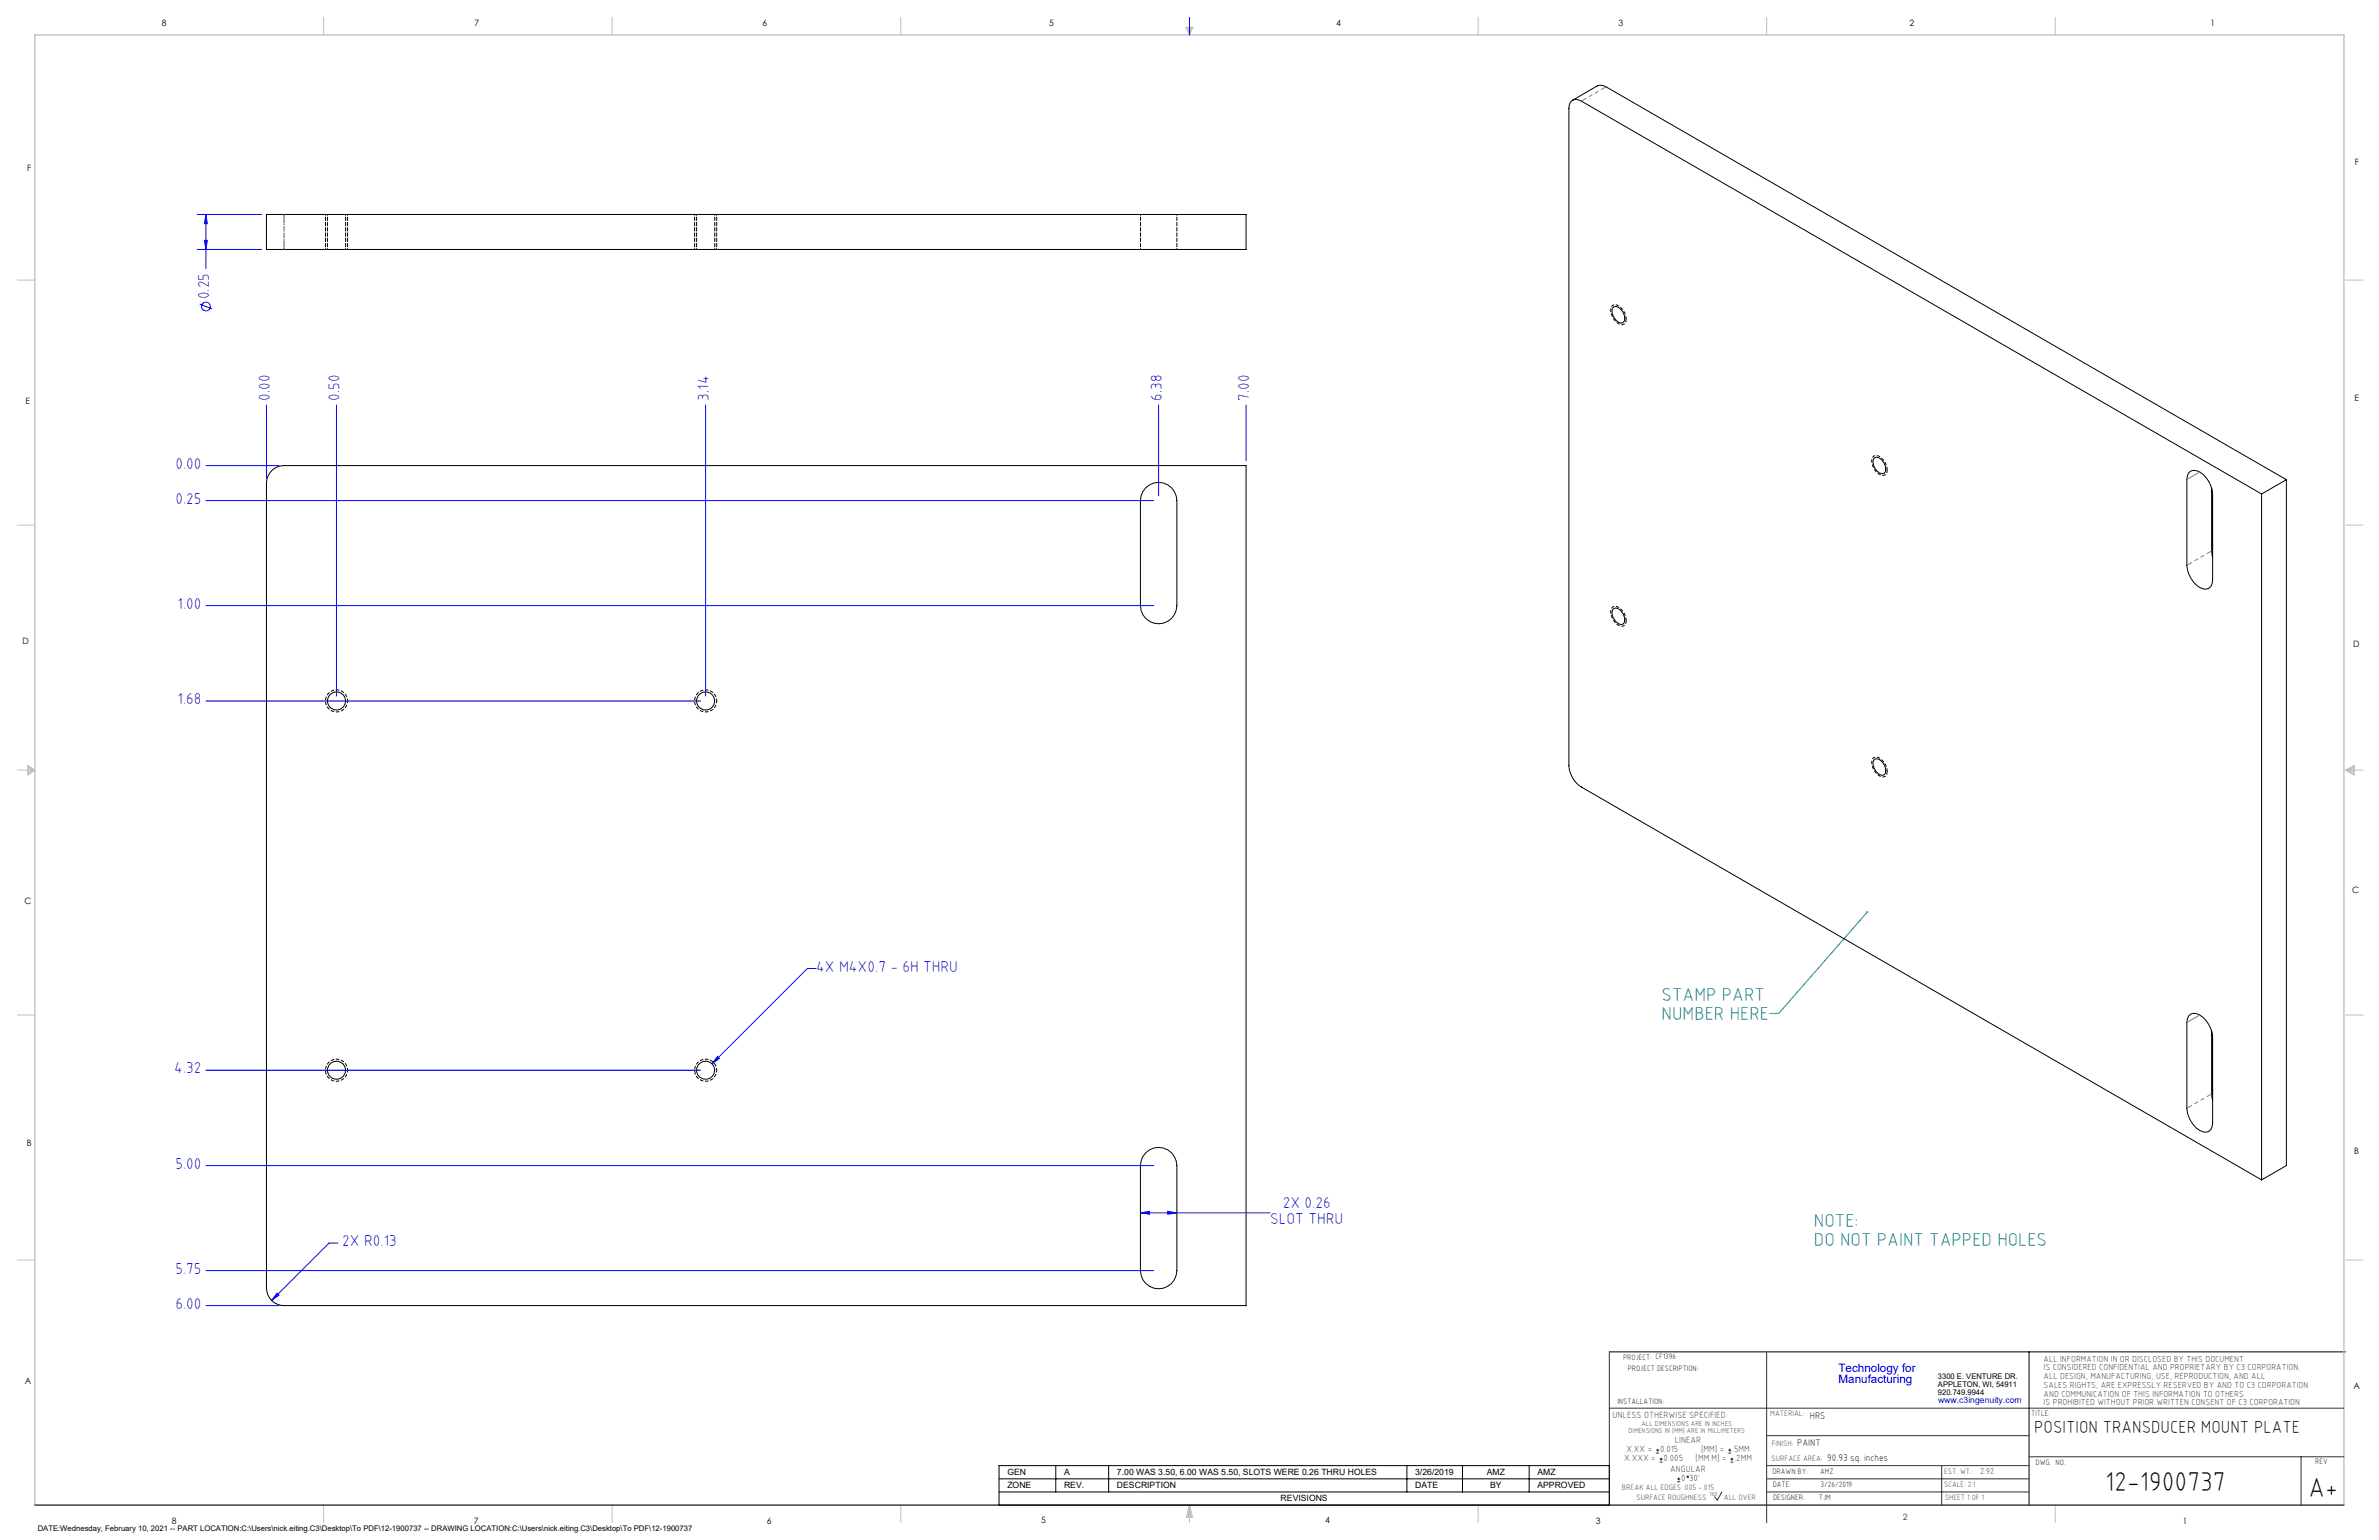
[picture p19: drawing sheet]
<svg xmlns="http://www.w3.org/2000/svg" width="864mm" height="559mm" viewBox="0 0 864 559" stroke-linecap="round" stroke-linejoin="round" font-family="sans-serif">
<defs><g id="words">
<g font-size="9.9">
<text x="764.2" y="541.1">12-1900737</text>
<text x="838" y="543.2">A+</text>
</g>
<g font-size="6.8" fill="#008080">
<text x="603.2" y="363.2">STAMP PART</text>
<text x="603.2" y="370">NUMBER HERE</text>
<text x="658.5" y="445.3">NOTE:</text>
<text x="658.5" y="452.1">DO NOT PAINT TAPPED HOLES</text>
</g>
<text font-size="6.3" x="738.4" y="519.9">POSITION TRANSDUCER MOUNT PLATE</text>
<g font-size="5.7" fill="#00f">
<text x="75.9" y="108.6" transform="rotate(-90 75.9 108.6)">0.25</text>
<text x="97.9" y="145.3" transform="rotate(-90 97.9 145.3)">0.00</text>
<text x="123.3" y="145.3" transform="rotate(-90 123.3 145.3)">0.50</text>
<text x="257.3" y="145.3" transform="rotate(-90 257.3 145.3)">3.14</text>
<text x="421.7" y="145.3" transform="rotate(-90 421.7 145.3)">6.38</text>
<text x="453.5" y="145.3" transform="rotate(-90 453.5 145.3)">7.00</text>
<text x="63.7" y="170.1">0.00</text>
<text x="63.7" y="182.8">0.25</text>
<text x="64.5" y="220.9">1.00</text>
<text x="64.5" y="255.5">1.68</text>
<text x="296.3" y="352.5">4X M4X0.7 - 6H THRU</text>
<text x="63.3" y="389.5">4.32</text>
<text x="63.7" y="424.1">5.00</text>
<text x="465.6" y="438.4">2X 0.26</text>
<text x="461.1" y="444">SLOT THRU</text>
<text x="124.2" y="452.2">2X R0.13</text>
<text x="63.7" y="462.2">5.75</text>
<text x="63.7" y="474.9">6.00</text>
</g>
<g font-size="4.2" fill="#00f">
<text x="667.4" y="497.7">Technology for</text>
<text x="667.4" y="502">Manufacturing</text>
</g>
<g font-size="3.5">
<text x="657" y="514.9">HRS</text>
<text x="652.4" y="524.7">PAINT</text>
<text x="663.3" y="530.1">90.93 sq. inches</text>
</g>
<g font-size="3.3" fill="#382c30">
<text x="585.4" y="514.4">UNLESS OTHERWISE SPECIFIED:</text>
<text x="590.4" y="526.8">X.XX =</text>
<text x="602.6" y="526.8">0.015</text>
<text x="608" y="523.6">LINEAR</text>
<text x="617.5" y="526.8">[MM] =</text>
<text x="628.8" y="526.8">.5MM</text>
<text x="589.6" y="530.1">X.XXX =</text>
<text x="603.9" y="530.1">0.005</text>
<text x="606.3" y="534">ANGULAR</text>
<text x="615.5" y="530.1">[MM.M] =</text>
<text x="629.6" y="530.1">.2MM</text>
<text x="610.3" y="537.3">0</text>
<text x="613.2" y="537.3">30'</text>
</g>
<g font-size="3.2">
<text x="58.8" y="9.6">8</text>
<text x="172.3" y="9.5">7</text>
<text x="276.8" y="9.5">6</text>
<text x="380.9" y="9.6">5</text>
<text x="485" y="9.5">4</text>
<text x="587.5" y="9.5">3</text>
<text x="693.1" y="9.5">2</text>
<text x="802.4" y="9.5">1</text>
<text x="854.9" y="59.8">F</text>
<text x="9.9" y="62">F</text>
<text x="9.3" y="146.5">E</text>
<text x="854.7" y="145.5">E</text>
<text x="8.2" y="233.6">D</text>
<text x="854.3" y="234.9">D</text>
<text x="8.9" y="328.1">C</text>
<text x="853.9" y="324.1">C</text>
<text x="9.7" y="415.8">B</text>
<text x="854.6" y="418.6">B</text>
<text x="9" y="502">A</text>
<text x="854.3" y="503.9">A</text>
<text x="62.3" y="552.9">8</text>
<text x="172" y="552.9">7</text>
<text x="278.3" y="552.9">6</text>
<text x="377.9" y="552.8">5</text>
<text x="481" y="552.8">4</text>
<text x="579.3" y="552.8">3</text>
<text x="792.4" y="552.8">1</text>
</g>
<g font-size="3.2" fill="#382c30">
<text x="741.9" y="494.1">ALL INFORMATION IN OR DISCLOSED BY THIS DOCUMENT</text>
<text x="741.9" y="497.3">IS CONSIDERED CONFIDENTIAL AND PROPRIETARY BY C3 CORPORATION.</text>
<text x="741.9" y="500.4">ALL DESIGN, MANUFACTURING, USE, REPRODUCTION, AND ALL</text>
<text x="741.9" y="503.6">SALES RIGHTS, ARE EXPRESSLY RESERVED BY AND TO C3 CORPORATION</text>
<text x="741.9" y="506.8">AND COMMUNICATION OF THIS INFORMATION TO OTHERS</text>
<text x="741.9" y="510">IS PROHIBITED WITHOUT PRIOR WRITTEN CONSENT OF C3 CORPORATION</text>
<text x="718.8" y="534.7">2.92</text>
<text x="690.7" y="551.6">2</text>
</g>
<text font-size="3.1" fill="#00f" x="703.5" y="509.2">www.c3ingenuity.com</text>
<g font-size="3.1">
<text x="365.7" y="535.3">GEN</text>
<text x="386.3" y="535.3">A</text>
<text x="405.5" y="535.3">7.00 WAS 3.50, 6.00 WAS 5.50, SLOTS WERE 0.26 THRU HOLES</text>
<text x="513.7" y="535.3">3/26/2019</text>
<text x="539.7" y="535.3">AMZ</text>
<text x="558.1" y="535.3">AMZ</text>
<text x="365.7" y="540">ZONE</text>
<text x="386.3" y="540">REV.</text>
<text x="405.5" y="540">DESCRIPTION</text>
<text x="464.9" y="544.8">REVISIONS</text>
<text x="513.7" y="540">DATE</text>
<text x="540.9" y="540">BY</text>
<text x="558.1" y="540">APPROVED</text>
</g>
<g font-size="2.8">
<text x="589.2" y="493.3">PROJECT: CF1396</text>
<text x="590.9" y="497.3">PROJECT DESCRIPTION:</text>
<text x="703.5" y="500.5">3300 E. VENTURE DR.</text>
<text x="703.5" y="503.3">APPLETON, WI, 54911</text>
<text x="587.1" y="509.6">INSTALLATION:</text>
<text x="703.5" y="506.2">920.749.9944</text>
<text x="737.3" y="513.8">TITLE:</text>
<text x="738.9" y="531.5">DWG. NO.</text>
<text x="840.5" y="531.3">REV</text>
<text x="643.4" y="534.9">DRAWN BY:</text>
<text x="643.5" y="539.7">DATE:</text>
<text x="660.7" y="534.7">AMZ</text>
<text x="660.9" y="539.6">3/26/2019</text>
<text x="643.6" y="544.4">DESIGNER:</text>
<text x="660.3" y="544.3">TJM</text>
<text x="13.7" y="555.5">DATE:Wednesday, February 10, 2021 -- PART LOCATION:C:\Users\nick.eiting.C3\Desktop\To PDF\12-1900737 -- DRAWING LOCATION:C:\Users\nick.eiting.C3\Desktop\To PDF\12-1900737</text>
</g>
<g font-size="2.8" fill="#382c30">
<text x="642.6" y="513.8">MATERIAL:</text>
<text x="643.2" y="524.8">FINISH:</text>
<text x="643.1" y="530.1">SURFACE AREA:</text>
<text x="705.7" y="534.7">EST. WT.:</text>
<text x="705.7" y="539.7">SCALE: 2:1</text>
<text x="588.8" y="540.5">BREAK ALL EDGES .005 -.015</text>
<text x="594" y="544.2">SURFACE ROUGHNESS</text>
<text x="625.8" y="544.2">ALL OVER</text>
<text x="706.1" y="544.4">SHEET 1 OF 1</text>
</g>
<g font-size="2.5" fill="#382c30">
<text x="591.2" y="520.1">DIMENSIONS IN [MM] ARE IN MILLIMETERS</text>
<text x="595.9" y="517.3">ALL DIMENSIONS ARE IN INCHES</text>
</g>
<text font-size="2.2" fill="#382c30" x="620.6" y="542.9">160</text>
</g></defs>
<path d="M584.2 490.5h267.3M736.6 490.5v55.6M362.7 531.8h221.5v14.3h-221.5zM362.7 536.6h221.5M383.3 531.8v9.6M402.4 531.8v9.6M510.7 531.8v9.6M530.9 531.8v9.6M555.1 531.8v9.6M362.7 541.4h221.5" fill="none" stroke="#000" stroke-width=".36"/>
<g fill="none" stroke="#c0c0c0" stroke-width=".36">
<path d="M117.5 6.4v6.3M222.2 6.4v6.3M327 6.4v6.3M430.4 9.9h2.7l-1.3 2.8zM430.9 9.9l.9 2.8M431.2 9.9l.6 2.8M432.1 9.9l-.3 2.8M432.6 9.9l-.8 2.8M536.6 6.4v6.3M641.3 6.4v6.3M746.1 6.4v6.3M6.3 101.6h6.4"/>
<path d="M851.5 101.6h6.3M6.3 190.5h6.4M851.5 190.5h6.3M6.3 279.4h6.4M10.1 277.7l2.6 1.7-2.6 1.9zM10.1 278.2l2.6 1.2M10.1 278.8l2.6 .6M12.7 279.4l-2.6 1.2M12.7 279.4l-2.6 .5M851.5 279.4h6.3M851.5 279.4l3.1 .5M851.5 279.4l3.1 1.2"/>
<path d="M851.5 279.4l3.1-1.7v3.6zM854.6 278.8l-3.1 .6M854.6 278.2l-3.1 1.2M6.3 368.3h6.4M851.5 368.3h6.3M6.3 457.2h6.4M851.5 457.2h6.3M117.5 546.1v6.4M222.2 546.1v6.4M327 546.1v6.4M431.8 546.1v6.4M431.8 546.1l1.1 4.5h-2.2z"/>
<path d="M431.8 546.1l.6 4.5M431.8 546.1l-.9 4.5M431.8 546.1l-.4 4.5M431.8 546.1l.3 4.5M536.6 546.1v6.4M746.1 546.1v6.4"/>
</g>
<path d="M12.7 546.1v-533.4h838.2v533.4" fill="none" stroke="#c0c0c0" stroke-width=".5"/>
<g fill="none" stroke="#00f" stroke-width=".36">
<path d="M431.8 6.4v6.3M71.6 77.8h23.4M74.8 77.8l.4 3.3h-1zM74.8 77.8v19.7M71.6 90.5h23.4M74.2 87.2h1l-.4 3.3zM72.5 110.3l4.5 1.8M96.7 146.9v26.6M122.1 146.9v105.7M256.2 146.9v105.7M420.6 146.9v33M452.3 146.9v20.3"/>
<path d="M74.8 168.9h26.5M74.8 181.6h344M74.8 219.7h344M74.8 254.4h179.6M296.3 351.4h-3.2l-34.6 34.6M74.8 388.3h179.6M260.5 383.3l.7 .7-2.7 2zM74.8 422.9h344M423.9 439.6l3.3 .5-3.3 .5zM122.6 451.1h-3.1l-20.9 20.8M414 440.1l3.3-.5v1zM414 440.1h47.1"/>
<path d="M74.8 473.7h26.5M74.8 461h344M100.6 469.2l.7 .7-2.7 2z"/>
<circle cx="74.7" cy="111.2" r="1.59"/>
</g>
<path d="M584.2 490.5v55.6M641.3 490.7v61.8M584.2 511h266.7M641.3 520.9h95.3M641.3 531.8h95.3M641.3 536.6h95.3M704.8 531.8v14.3M736.6 528.6h114.3M835.3 528.6v17.5M625.1 541.4l-1.7 2.9-1-1.2M641.3 541.4h95.3" fill="none" stroke="#382c30" stroke-width=".36"/>
<path d="M12.7 546.1h838.2" fill="none" stroke="#382c30" stroke-width=".5"/>
<path d="M126.2 254.3a4 4 0 0 0-6-3.5 4 4 0 0 0-.2 6.9 4 4 0 0 0 6.2-3.1v-.3M260.2 254.3a4 4 0 0 0-6-3.5 4 4 0 0 0-.2 6.9 4 4 0 0 0 6.2-3.1v-.3M126.2 388.3a4 4 0 0 0-6-3.5 4 4 0 0 0-.2 6.9 4 4 0 0 0 6.2-3.1v-.3M260.2 388.3a4 4 0 0 0-6-3.5 4 4 0 0 0-.2 6.9 4 4 0 0 0 6.2-3.1v-.3" fill="none" stroke="#000" stroke-width=".36" stroke-dasharray="1.3 .6" stroke-dashoffset=".5" stroke-linecap="butt"/>
<path d="M590.3 115.8l-.1 1-.5 .7a2.8 2.8 0 0 1-3.6-1.3 4.5 4.5 0 0 1-.8-5.4 2.8 2.8 0 0 1 3.6 1.4l1.3 2.4 .1 1.2M685.1 170.5l-.2 1-.5 .7a2.8 2.8 0 0 1-3.5-1.3 4.5 4.5 0 0 1-.8-5.4 2.8 2.8 0 0 1 3.6 1.4l1.2 2.4 .2 1.2M590.3 225.2l-.1 1.1-.5 .7a2.8 2.8 0 0 1-3.6-1.4 4.5 4.5 0 0 1-.8-5.3 2.8 2.8 0 0 1 3.6 1.3l1.3 2.4 .1 1.2M685.1 279.9l-.2 1.1-.5 .7a2.8 2.8 0 0 1-3.5-1.4 4.5 4.5 0 0 1-.8-5.3 2.8 2.8 0 0 1 3.6 1.3l1.2 2.4 .2 1.2" fill="none" stroke="#000" stroke-width=".36" stroke-dasharray="1.3 .6" stroke-dashoffset=".1" stroke-linecap="butt"/>
<path d="M118.2 77.8v12.7M252.2 77.8v12.7M126.2 90.5v-12.7M260.2 90.5v-12.7" fill="none" stroke="#000" stroke-width=".36" stroke-dasharray="1.3 .6" stroke-dashoffset="-1"/>
<path d="M677.8 331l-32.1 36.7h-3.2" fill="none" stroke="#008080" stroke-width=".36"/>
<path d="M677.7 330.7h.4l-.3 .3 .3-.3a.34 .34 0 0 1 0 .5 .34 .34 0 0 1-.5 0 .34 .34 0 0 1 .1-.5z" fill="#008080"/>
<g fill="#00f">
<path d="M100.6 469.2l-2 2.7 2.7-2zM260.5 383.3l-2 2.7 2.7-2zM414 440.1l3.3-.5v1zM423.9 439.6l3.3 .5-3.3 .5z"/>
<path d="M74.2 87.2h1l-.4 3.3zM74.8 77.8l.4 3.3h-1z"/>
</g>
<g fill="none" stroke="#000" stroke-width=".36">
<path d="M570.9 36.4l8.9-5.2a3.2 3.2 0 0 1 3.2 .3l247 142.6M96.7 77.8h355.6v12.7h-355.6zM585.5 111.7a1.98 1.98 0 0 1 3 .7 3.7 3.7 0 0 1 .7 4.6 2.55 2.55 0 0 1-3.1-1.5 3.6 3.6 0 0 1-.6-3.8zM98.6 170.8a6.5 6.5 0 0 1 4.5-1.9h349.2v304.8h-349.2a6.4 6.4 0 0 1-6.4-6.3v-292.1a6.4 6.4 0 0 1 1.9-4.5zM415.9 177a6.6 6.6 0 0 1 7.2-1.5 6.6 6.6 0 0 1 4.1 6.1v38.1a6.6 6.6 0 0 1-6.6 6.6 6.6 6.6 0 0 1-6.6-6.6v-38.1l.2-1.6 .7-1.6zM680.3 166.3a2.02 2.02 0 0 1 3 .8 3.7 3.7 0 0 1 .7 4.6 3.7 3.7 0 0 1-4.1-3.6zM794.5 171.6a2.95 2.95 0 0 1 4-.3 10.4 10.4 0 0 1 4.7 8.1v31.1a2.85 2.85 0 0 1-1.4 3 2.85 2.85 0 0 1-3.3-.3 10.4 10.4 0 0 1-4.6-8.1v-31.1zM802.9 177.1v22.8l.3 2.3M821 179.2l-247-142.5a2.76 2.76 0 0 0-3.2-.3 2.76 2.76 0 0 0-1.3 2.9v238.5a10 10 0 0 0 4.5 7.8l247 142.5M821 179.2v248.9M830 174.1l-9 5.1M830 174.1v248.8l-9 5.2"/>
<path d="M585.5 221.1a2.02 2.02 0 0 1 3 .7 3.7 3.7 0 0 1 .7 4.6 3.7 3.7 0 0 1-4-3.6zM680.3 275.8a2.04 2.04 0 0 1 3 .7 3.7 3.7 0 0 1 .7 4.6 2.57 2.57 0 0 1-3.2-1.5 3.6 3.6 0 0 1-.5-3.8zM794.5 368.7a2.91 2.91 0 0 1 4-.4 10.4 10.4 0 0 1 4.7 8.1v31.1a2.85 2.85 0 0 1-1.4 3 2.85 2.85 0 0 1-3.3-.3 10.4 10.4 0 0 1-4.6-8.1v-31.1zM802.9 374.1v22.8l.3 2.3M415.9 418.3a6.6 6.6 0 0 1 7.2-1.5 6.6 6.6 0 0 1 4.1 6.1v38.1a6.6 6.6 0 0 1-6.6 6.6 6.6 6.6 0 0 1-6.6-6.6v-38.1l.2-1.6 .7-1.6z"/>
<circle cx="122.2" cy="254.3" r="3.3"/>
<circle cx="256.1" cy="254.3" r="3.3"/>
<circle cx="122.1" cy="388.3" r="3.3"/>
<circle cx="256.1" cy="388.3" r="3.3"/>
</g>
<path d="M118.9 77.8v12.7M252.9 77.8v12.7M414 77.8v12.7M427.2 77.8v12.7M125.5 90.5v-12.7M259.5 90.5v-12.7" fill="none" stroke="#000" stroke-width=".36" stroke-dasharray="1.3 .6" stroke-dashoffset="-1"/>
<path d="M103.1 90.5v-12.7" fill="none" stroke="#000" stroke-width=".36" stroke-dasharray="0 .6" stroke-dashoffset="-.3"/>
<path d="M103.1 90.5v-12.7" fill="none" stroke="#808080" stroke-width=".36" stroke-dasharray="6.3 1.3 1.3 1.3 1.3 1.3" stroke-dashoffset="3.2"/>
<path d="M574 36.7l9-5.2M802.9 199.9l-9 5.2M802.9 396.9l-9 5.2" fill="none" stroke="#808080" stroke-width=".36" stroke-dasharray="6.3 1.3 1.3 1.3 1.3 1.3" stroke-dashoffset="4.3"/>
<path d="M798.6 171.3l-4.7 2.7M798.6 368.3l-4.7 2.7" fill="none" stroke="#808080" stroke-width=".36" stroke-dasharray="6.3 1.3 1.3 1.3 1.3 1.3"/>
<g fill="none" stroke="#382c30" stroke-width=".36">
<path d="M601.2 527.3h1.1M601.2 526.2h1.1M601.7 525.7v1M602.5 530.5h1M602.5 529.5h1M603 529v1M608.9 537.7h1M608.9 536.6h1M609.4 536.1v1.1M627.4 527.3h1M627.4 526.2h1M627.9 525.7v1"/>
<path d="M628.2 530.5h1M628.2 529.5h1M628.7 529v1"/>
<circle cx="612.7" cy="535.9" r=".27"/>
</g>
<use href="#words"/>
</svg>
